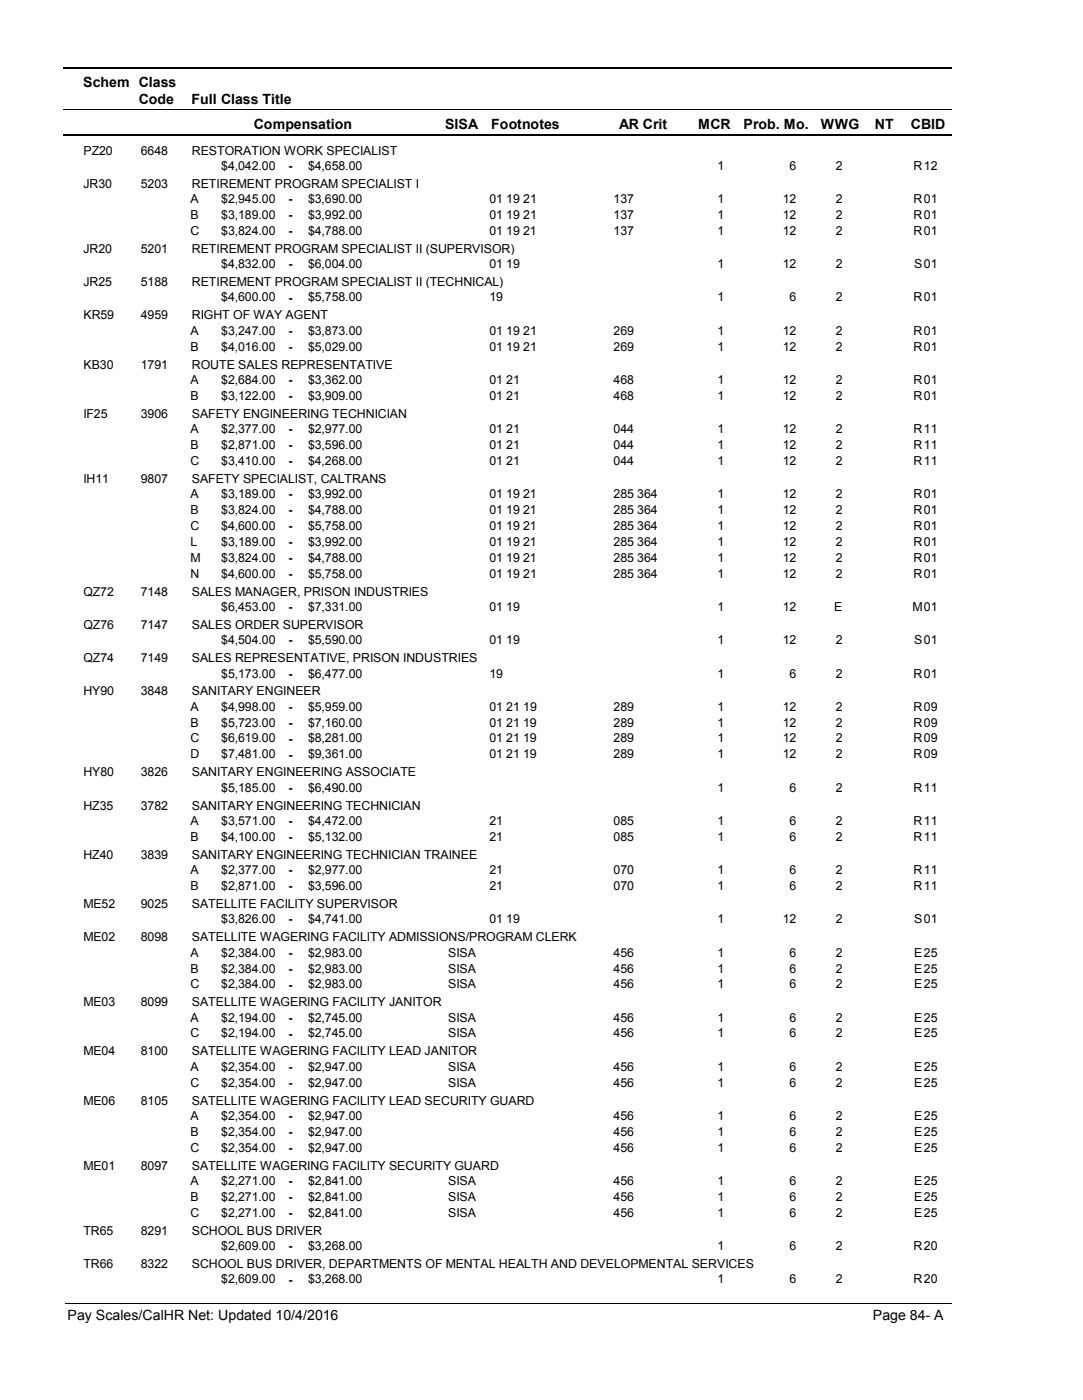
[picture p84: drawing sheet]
<svg xmlns="http://www.w3.org/2000/svg" width="216mm" height="279mm" viewBox="0 0 216 279" stroke-linecap="round" stroke-linejoin="round" font-family="sans-serif">
<defs><g id="words">
<g font-size="2.8">
<text x="16.6" y="17.3">Schem Class</text>
<text x="27.7" y="20.7">Code</text>
<text x="38.2" y="20.7">Full Class Title</text>
<text x="50.6" y="25.7">Compensation</text>
<text x="88.7" y="25.7">SISA</text>
<text x="98" y="25.7">Footnotes</text>
<text x="123.5" y="25.7">AR Crit</text>
<text x="139.2" y="25.7">MCR</text>
<text x="148.3" y="25.7">Prob. Mo.</text>
<text x="163.7" y="25.7">WWG</text>
<text x="174.5" y="25.7">NT</text>
<text x="181.6" y="25.7">CBID</text>
<text x="13.5" y="263.5">Pay Scales/CalHR Net: Updated 10/4/2016</text>
<text x="174.1" y="263.5">Page 84- A</text>
</g>
<g font-size="2.5">
<text x="16.6" y="30.8">PZ20</text>
<text x="28.1" y="30.8">6648</text>
<text x="38.2" y="30.8">RESTORATION WORK SPECIALIST</text>
<text x="44.1" y="33.9">$4,042.00</text>
<text x="57.5" y="33.9">-</text>
<text x="61.4" y="33.9">$4,658.00</text>
<text x="143.1" y="33.9">1</text>
<text x="157.5" y="33.9">6</text>
<text x="166.6" y="33.9">2</text>
<text x="182.2" y="33.9">R</text>
<text x="184.2" y="33.9">12</text>
<text x="16.6" y="37.5">JR30</text>
<text x="28.1" y="37.5">5203</text>
<text x="38" y="40.6">A</text>
<text x="38.2" y="37.5">RETIREMENT PROGRAM SPECIALIST I</text>
<text x="44.1" y="40.6">$2,945.00</text>
<text x="57.5" y="40.6">-</text>
<text x="61.4" y="40.6">$3,690.00</text>
<text x="97.6" y="40.6">01 19 21</text>
<text x="122.4" y="40.6">137</text>
<text x="143.1" y="40.6">1</text>
<text x="156.1" y="40.6">12</text>
<text x="166.6" y="40.6">2</text>
<text x="182.2" y="40.6">R</text>
<text x="184.2" y="40.6">01</text>
<text x="38" y="43.7">B</text>
<text x="38" y="46.9">C</text>
<text x="44.1" y="43.7">$3,189.00</text>
<text x="44.1" y="46.9">$3,824.00</text>
<text x="57.5" y="43.8">-</text>
<text x="57.5" y="46.9">-</text>
<text x="61.4" y="43.7">$3,992.00</text>
<text x="61.4" y="46.9">$4,788.00</text>
<text x="97.6" y="43.7">01 19 21</text>
<text x="97.6" y="46.9">01 19 21</text>
<text x="122.4" y="43.7">137</text>
<text x="122.4" y="46.9">137</text>
<text x="143.1" y="43.7">1</text>
<text x="143.1" y="46.9">1</text>
<text x="156.1" y="43.7">12</text>
<text x="156.1" y="46.9">12</text>
<text x="166.6" y="43.7">2</text>
<text x="166.6" y="46.9">2</text>
<text x="182.2" y="43.7">R</text>
<text x="182.2" y="46.9">R</text>
<text x="184.2" y="43.7">01</text>
<text x="184.2" y="46.9">01</text>
<text x="16.6" y="50.5">JR20</text>
<text x="28.1" y="50.5">5201</text>
<text x="38.2" y="50.5">RETIREMENT PROGRAM SPECIALIST II (SUPERVISOR)</text>
<text x="44.1" y="53.5">$4,832.00</text>
<text x="57.5" y="53.6">-</text>
<text x="61.4" y="53.5">$6,004.00</text>
<text x="97.6" y="53.5">01 19</text>
<text x="143.1" y="53.5">1</text>
<text x="156.1" y="53.5">12</text>
<text x="166.6" y="53.5">2</text>
<text x="182.3" y="53.5">S</text>
<text x="184.2" y="53.5">01</text>
<text x="16.6" y="57.1">JR25</text>
<text x="28.1" y="57.1">5188</text>
<text x="38.2" y="57.1">RETIREMENT PROGRAM SPECIALIST II (TECHNICAL)</text>
<text x="16.6" y="63.8">KR59</text>
<text x="28.1" y="63.8">4959</text>
<text x="38.2" y="63.8">RIGHT OF WAY AGENT</text>
<text x="44.1" y="60.2">$4,600.00</text>
<text x="57.5" y="60.2">-</text>
<text x="61.4" y="60.2">$5,758.00</text>
<text x="97.6" y="60.2">19</text>
<text x="143.1" y="60.2">1</text>
<text x="157.5" y="60.2">6</text>
<text x="166.6" y="60.2">2</text>
<text x="182.2" y="60.2">R</text>
<text x="184.2" y="60.2">01</text>
<text x="38" y="66.8">A</text>
<text x="38" y="70">B</text>
<text x="44.1" y="66.8">$3,247.00</text>
<text x="44.1" y="70">$4,016.00</text>
<text x="57.5" y="66.9">-</text>
<text x="57.5" y="70">-</text>
<text x="61.4" y="66.8">$3,873.00</text>
<text x="61.4" y="70">$5,029.00</text>
<text x="97.6" y="66.8">01 19 21</text>
<text x="97.6" y="70">01 19 21</text>
<text x="122.4" y="66.8">269</text>
<text x="122.4" y="70">269</text>
<text x="143.1" y="66.8">1</text>
<text x="143.1" y="70">1</text>
<text x="156.1" y="66.8">12</text>
<text x="156.1" y="70">12</text>
<text x="166.6" y="66.8">2</text>
<text x="166.6" y="70">2</text>
<text x="182.2" y="66.8">R</text>
<text x="182.2" y="70">R</text>
<text x="184.2" y="66.8">01</text>
<text x="184.2" y="70">01</text>
<text x="16.6" y="73.6">KB30</text>
<text x="28.1" y="73.6">1791</text>
<text x="38" y="76.6">A</text>
<text x="38.2" y="73.6">ROUTE SALES REPRESENTATIVE</text>
<text x="44.1" y="76.6">$2,684.00</text>
<text x="57.5" y="76.6">-</text>
<text x="61.4" y="76.6">$3,362.00</text>
<text x="97.6" y="76.6">01 21</text>
<text x="122.4" y="76.6">468</text>
<text x="143.1" y="76.6">1</text>
<text x="156.1" y="76.6">12</text>
<text x="166.6" y="76.6">2</text>
<text x="182.2" y="76.6">R</text>
<text x="184.2" y="76.6">01</text>
<text x="16.6" y="83.4">IF25</text>
<text x="28.1" y="83.4">3906</text>
<text x="38" y="79.8">B</text>
<text x="38.2" y="83.4">SAFETY ENGINEERING TECHNICIAN</text>
<text x="44.1" y="79.8">$3,122.00</text>
<text x="57.5" y="79.8">-</text>
<text x="61.4" y="79.8">$3,909.00</text>
<text x="97.6" y="79.8">01 21</text>
<text x="122.4" y="79.8">468</text>
<text x="143.1" y="79.8">1</text>
<text x="156.1" y="79.8">12</text>
<text x="166.6" y="79.8">2</text>
<text x="182.2" y="79.8">R</text>
<text x="184.2" y="79.8">01</text>
<text x="38" y="86.4">A</text>
<text x="38" y="89.6">B</text>
<text x="44.1" y="86.4">$2,377.00</text>
<text x="44.1" y="89.6">$2,871.00</text>
<text x="57.5" y="86.5">-</text>
<text x="57.5" y="89.6">-</text>
<text x="61.4" y="86.4">$2,977.00</text>
<text x="61.4" y="89.6">$3,596.00</text>
<text x="97.6" y="86.4">01 21</text>
<text x="97.6" y="89.6">01 21</text>
<text x="122.4" y="86.4">044</text>
<text x="122.4" y="89.6">044</text>
<text x="143.1" y="86.4">1</text>
<text x="143.1" y="89.6">1</text>
<text x="156.1" y="86.4">12</text>
<text x="156.1" y="89.6">12</text>
<text x="166.6" y="86.4">2</text>
<text x="166.6" y="89.6">2</text>
<text x="182.2" y="86.4">R</text>
<text x="182.2" y="89.6">R</text>
<text x="184.2" y="86.4">11</text>
<text x="184.2" y="89.6">11</text>
<text x="38" y="92.8">C</text>
<text x="44.1" y="92.8">$3,410.00</text>
<text x="57.5" y="92.8">-</text>
<text x="61.4" y="92.8">$4,268.00</text>
<text x="97.6" y="92.8">01 21</text>
<text x="122.4" y="92.8">044</text>
<text x="143.1" y="92.8">1</text>
<text x="156.1" y="92.8">12</text>
<text x="166.6" y="92.8">2</text>
<text x="182.2" y="92.8">R</text>
<text x="184.2" y="92.8">11</text>
<text x="16.6" y="96.4">IH11</text>
<text x="28.1" y="96.4">9807</text>
<text x="38" y="99.4">A</text>
<text x="38.2" y="96.4">SAFETY SPECIALIST, CALTRANS</text>
<text x="44.1" y="99.4">$3,189.00</text>
<text x="57.5" y="99.5">-</text>
<text x="61.4" y="99.4">$3,992.00</text>
<text x="97.6" y="99.4">01 19 21</text>
<text x="122.4" y="99.4">285 364</text>
<text x="143.1" y="99.4">1</text>
<text x="156.1" y="99.4">12</text>
<text x="166.6" y="99.4">2</text>
<text x="182.2" y="99.4">R</text>
<text x="184.2" y="99.4">01</text>
<text x="38" y="102.6">B</text>
<text x="38" y="105.8">C</text>
<text x="44.1" y="102.6">$3,824.00</text>
<text x="44.1" y="105.8">$4,600.00</text>
<text x="57.5" y="102.6">-</text>
<text x="57.5" y="105.8">-</text>
<text x="61.4" y="102.6">$4,788.00</text>
<text x="61.4" y="105.8">$5,758.00</text>
<text x="97.6" y="102.6">01 19 21</text>
<text x="97.6" y="105.8">01 19 21</text>
<text x="122.4" y="102.6">285 364</text>
<text x="122.4" y="105.8">285 364</text>
<text x="143.1" y="102.6">1</text>
<text x="143.1" y="105.8">1</text>
<text x="156.1" y="102.6">12</text>
<text x="156.1" y="105.8">12</text>
<text x="166.6" y="102.6">2</text>
<text x="166.6" y="105.8">2</text>
<text x="182.2" y="102.6">R</text>
<text x="182.2" y="105.8">R</text>
<text x="184.2" y="102.6">01</text>
<text x="184.2" y="105.8">01</text>
<text x="38" y="109">L</text>
<text x="38" y="112.1">M</text>
<text x="44.1" y="109">$3,189.00</text>
<text x="44.1" y="112.1">$3,824.00</text>
<text x="57.5" y="109">-</text>
<text x="57.5" y="112.2">-</text>
<text x="61.4" y="109">$3,992.00</text>
<text x="61.4" y="112.1">$4,788.00</text>
<text x="97.6" y="109">01 19 21</text>
<text x="97.6" y="112.1">01 19 21</text>
<text x="122.4" y="109">285 364</text>
<text x="122.4" y="112.1">285 364</text>
<text x="143.1" y="109">1</text>
<text x="143.1" y="112.1">1</text>
<text x="156.1" y="109">12</text>
<text x="156.1" y="112.1">12</text>
<text x="166.6" y="109">2</text>
<text x="166.6" y="112.1">2</text>
<text x="182.2" y="109">R</text>
<text x="182.2" y="112.1">R</text>
<text x="184.2" y="109">01</text>
<text x="184.2" y="112.1">01</text>
<text x="16.6" y="118.9">QZ72</text>
<text x="28.1" y="118.9">7148</text>
<text x="38" y="115.3">N</text>
<text x="38.2" y="118.9">SALES MANAGER, PRISON INDUSTRIES</text>
<text x="44.1" y="115.3">$4,600.00</text>
<text x="57.5" y="115.4">-</text>
<text x="61.4" y="115.3">$5,758.00</text>
<text x="97.6" y="115.3">01 19 21</text>
<text x="122.4" y="115.3">285 364</text>
<text x="143.1" y="115.3">1</text>
<text x="156.1" y="115.3">12</text>
<text x="166.6" y="115.3">2</text>
<text x="182.2" y="115.3">R</text>
<text x="184.2" y="115.3">01</text>
<text x="16.6" y="125.5">QZ76</text>
<text x="28.1" y="125.5">7147</text>
<text x="38.2" y="125.5">SALES ORDER SUPERVISOR</text>
<text x="44.1" y="121.9">$6,453.00</text>
<text x="57.5" y="122">-</text>
<text x="61.4" y="121.9">$7,331.00</text>
<text x="97.6" y="121.9">01 19</text>
<text x="143.1" y="121.9">1</text>
<text x="156.1" y="121.9">12</text>
<text x="166.3" y="121.9">E</text>
<text x="181.9" y="121.9">M</text>
<text x="184.2" y="121.9">01</text>
<text x="44.1" y="128.6">$4,504.00</text>
<text x="57.5" y="128.6">-</text>
<text x="61.4" y="128.6">$5,590.00</text>
<text x="97.6" y="128.6">01 19</text>
<text x="143.1" y="128.6">1</text>
<text x="156.1" y="128.6">12</text>
<text x="166.6" y="128.6">2</text>
<text x="182.3" y="128.6">S</text>
<text x="184.2" y="128.6">01</text>
<text x="16.6" y="132.2">QZ74</text>
<text x="28.1" y="132.2">7149</text>
<text x="38.2" y="132.2">SALES REPRESENTATIVE, PRISON INDUSTRIES</text>
<text x="44.1" y="135.2">$5,173.00</text>
<text x="57.5" y="135.3">-</text>
<text x="61.4" y="135.2">$6,477.00</text>
<text x="97.6" y="135.2">19</text>
<text x="143.1" y="135.2">1</text>
<text x="157.5" y="135.2">6</text>
<text x="166.6" y="135.2">2</text>
<text x="182.2" y="135.2">R</text>
<text x="184.2" y="135.2">01</text>
<text x="16.6" y="138.8">HY90</text>
<text x="28.1" y="138.8">3848</text>
<text x="38" y="141.8">A</text>
<text x="38.2" y="138.8">SANITARY ENGINEER</text>
<text x="44.1" y="141.8">$4,998.00</text>
<text x="57.5" y="141.9">-</text>
<text x="61.4" y="141.8">$5,959.00</text>
<text x="97.6" y="141.8">01 21 19</text>
<text x="122.4" y="141.8">289</text>
<text x="143.1" y="141.8">1</text>
<text x="156.1" y="141.8">12</text>
<text x="166.6" y="141.8">2</text>
<text x="182.2" y="141.8">R</text>
<text x="184.2" y="141.8">09</text>
<text x="38" y="145">B</text>
<text x="38" y="148.2">C</text>
<text x="44.1" y="145">$5,723.00</text>
<text x="44.1" y="148.2">$6,619.00</text>
<text x="57.5" y="145.1">-</text>
<text x="57.5" y="148.2">-</text>
<text x="61.4" y="145">$7,160.00</text>
<text x="61.4" y="148.2">$8,281.00</text>
<text x="97.6" y="145">01 21 19</text>
<text x="97.6" y="148.2">01 21 19</text>
<text x="122.4" y="145">289</text>
<text x="122.4" y="148.2">289</text>
<text x="143.1" y="145">1</text>
<text x="143.1" y="148.2">1</text>
<text x="156.1" y="145">12</text>
<text x="156.1" y="148.2">12</text>
<text x="166.6" y="145">2</text>
<text x="166.6" y="148.2">2</text>
<text x="182.2" y="145">R</text>
<text x="182.2" y="148.2">R</text>
<text x="184.2" y="145">09</text>
<text x="184.2" y="148.2">09</text>
<text x="16.6" y="155">HY80</text>
<text x="28.1" y="155">3826</text>
<text x="38" y="151.4">D</text>
<text x="38.2" y="155">SANITARY ENGINEERING ASSOCIATE</text>
<text x="44.1" y="151.4">$7,481.00</text>
<text x="57.5" y="151.4">-</text>
<text x="61.4" y="151.4">$9,361.00</text>
<text x="97.6" y="151.4">01 21 19</text>
<text x="122.4" y="151.4">289</text>
<text x="143.1" y="151.4">1</text>
<text x="156.1" y="151.4">12</text>
<text x="166.6" y="151.4">2</text>
<text x="182.2" y="151.4">R</text>
<text x="184.2" y="151.4">09</text>
<text x="16.6" y="161.6">HZ35</text>
<text x="28.1" y="161.6">3782</text>
<text x="38.2" y="161.6">SANITARY ENGINEERING TECHNICIAN</text>
<text x="44.1" y="158">$5,185.00</text>
<text x="57.5" y="158.1">-</text>
<text x="61.4" y="158">$6,490.00</text>
<text x="143.1" y="158">1</text>
<text x="157.5" y="158">6</text>
<text x="166.6" y="158">2</text>
<text x="182.2" y="158">R</text>
<text x="184.2" y="158">11</text>
<text x="38" y="164.7">A</text>
<text x="38" y="167.8">B</text>
<text x="44.1" y="164.7">$3,571.00</text>
<text x="44.1" y="167.8">$4,100.00</text>
<text x="57.5" y="164.7">-</text>
<text x="57.5" y="167.9">-</text>
<text x="61.4" y="164.7">$4,472.00</text>
<text x="61.4" y="167.8">$5,132.00</text>
<text x="97.6" y="164.7">21</text>
<text x="97.6" y="167.8">21</text>
<text x="122.4" y="164.7">085</text>
<text x="122.4" y="167.8">085</text>
<text x="143.1" y="164.7">1</text>
<text x="143.1" y="167.8">1</text>
<text x="157.5" y="164.7">6</text>
<text x="157.5" y="167.8">6</text>
<text x="166.6" y="164.7">2</text>
<text x="166.6" y="167.8">2</text>
<text x="182.2" y="164.7">R</text>
<text x="182.2" y="167.8">R</text>
<text x="184.2" y="164.7">11</text>
<text x="184.2" y="167.8">11</text>
<text x="16.6" y="171.4">HZ40</text>
<text x="28.1" y="171.4">3839</text>
<text x="38.2" y="171.4">SANITARY ENGINEERING TECHNICIAN TRAINEE</text>
<text x="38" y="174.5">A</text>
<text x="38" y="177.6">B</text>
<text x="44.1" y="174.5">$2,377.00</text>
<text x="44.1" y="177.6">$2,871.00</text>
<text x="57.5" y="174.5">-</text>
<text x="57.5" y="177.7">-</text>
<text x="61.4" y="174.5">$2,977.00</text>
<text x="61.4" y="177.6">$3,596.00</text>
<text x="97.6" y="174.5">21</text>
<text x="97.6" y="177.6">21</text>
<text x="122.4" y="174.5">070</text>
<text x="122.4" y="177.6">070</text>
<text x="143.1" y="174.5">1</text>
<text x="143.1" y="177.6">1</text>
<text x="157.5" y="174.5">6</text>
<text x="157.5" y="177.6">6</text>
<text x="166.6" y="174.5">2</text>
<text x="166.6" y="177.6">2</text>
<text x="182.2" y="174.5">R</text>
<text x="182.2" y="177.6">R</text>
<text x="184.2" y="174.5">11</text>
<text x="184.2" y="177.6">11</text>
<text x="16.6" y="181.2">ME52</text>
<text x="28.1" y="181.2">9025</text>
<text x="38.2" y="181.2">SATELLITE FACILITY SUPERVISOR</text>
<text x="44.1" y="184.3">$3,826.00</text>
<text x="57.5" y="184.3">-</text>
<text x="61.4" y="184.3">$4,741.00</text>
<text x="97.6" y="184.3">01 19</text>
<text x="143.1" y="184.3">1</text>
<text x="156.1" y="184.3">12</text>
<text x="166.6" y="184.3">2</text>
<text x="182.3" y="184.3">S</text>
<text x="184.2" y="184.3">01</text>
<text x="16.6" y="187.9">ME02</text>
<text x="28.1" y="187.9">8098</text>
<text x="38" y="190.9">A</text>
<text x="38.2" y="187.9">SATELLITE WAGERING FACILITY ADMISSIONS/PROGRAM CLERK</text>
<text x="44.1" y="190.9">$2,384.00</text>
<text x="57.5" y="191">-</text>
<text x="61.4" y="190.9">$2,983.00</text>
<text x="89.4" y="190.9">SISA</text>
<text x="122.4" y="190.9">456</text>
<text x="143.1" y="190.9">1</text>
<text x="157.5" y="190.9">6</text>
<text x="166.6" y="190.9">2</text>
<text x="182.3" y="190.9">E</text>
<text x="184.2" y="190.9">25</text>
<text x="38" y="194.1">B</text>
<text x="38" y="197.3">C</text>
<text x="44.1" y="194.1">$2,384.00</text>
<text x="44.1" y="197.3">$2,384.00</text>
<text x="57.5" y="194.1">-</text>
<text x="57.5" y="197.3">-</text>
<text x="61.4" y="194.1">$2,983.00</text>
<text x="61.4" y="197.3">$2,983.00</text>
<text x="89.4" y="194.1">SISA</text>
<text x="89.4" y="197.3">SISA</text>
<text x="122.4" y="194.1">456</text>
<text x="122.4" y="197.3">456</text>
<text x="143.1" y="194.1">1</text>
<text x="143.1" y="197.3">1</text>
<text x="157.5" y="194.1">6</text>
<text x="157.5" y="197.3">6</text>
<text x="166.6" y="194.1">2</text>
<text x="166.6" y="197.3">2</text>
<text x="182.3" y="194.1">E</text>
<text x="182.3" y="197.3">E</text>
<text x="184.2" y="194.1">25</text>
<text x="184.2" y="197.3">25</text>
<text x="16.6" y="200.9">ME03</text>
<text x="28.1" y="200.9">8099</text>
<text x="38" y="203.9">A</text>
<text x="38.2" y="200.9">SATELLITE WAGERING FACILITY JANITOR</text>
<text x="44.1" y="203.9">$2,194.00</text>
<text x="57.5" y="203.9">-</text>
<text x="61.4" y="203.9">$2,745.00</text>
<text x="89.4" y="203.9">SISA</text>
<text x="122.4" y="203.9">456</text>
<text x="143.1" y="203.9">1</text>
<text x="157.5" y="203.9">6</text>
<text x="166.6" y="203.9">2</text>
<text x="182.3" y="203.9">E</text>
<text x="184.2" y="203.9">25</text>
<text x="38" y="207.1">C</text>
<text x="44.1" y="207.1">$2,194.00</text>
<text x="57.5" y="207.1">-</text>
<text x="61.4" y="207.1">$2,745.00</text>
<text x="89.4" y="207.1">SISA</text>
<text x="122.4" y="207.1">456</text>
<text x="143.1" y="207.1">1</text>
<text x="157.5" y="207.1">6</text>
<text x="166.6" y="207.1">2</text>
<text x="182.3" y="207.1">E</text>
<text x="184.2" y="207.1">25</text>
<text x="16.6" y="210.7">ME04</text>
<text x="28.1" y="210.7">8100</text>
<text x="38" y="213.7">A</text>
<text x="38.2" y="210.7">SATELLITE WAGERING FACILITY LEAD JANITOR</text>
<text x="44.1" y="213.7">$2,354.00</text>
<text x="57.5" y="213.7">-</text>
<text x="61.4" y="213.7">$2,947.00</text>
<text x="89.4" y="213.7">SISA</text>
<text x="122.4" y="213.7">456</text>
<text x="143.1" y="213.7">1</text>
<text x="157.5" y="213.7">6</text>
<text x="166.6" y="213.7">2</text>
<text x="182.3" y="213.7">E</text>
<text x="184.2" y="213.7">25</text>
<text x="16.6" y="220.5">ME06</text>
<text x="28.1" y="220.5">8105</text>
<text x="38" y="216.9">C</text>
<text x="38.2" y="220.5">SATELLITE WAGERING FACILITY LEAD SECURITY GUARD</text>
<text x="44.1" y="216.9">$2,354.00</text>
<text x="57.5" y="216.9">-</text>
<text x="61.4" y="216.9">$2,947.00</text>
<text x="89.4" y="216.9">SISA</text>
<text x="122.4" y="216.9">456</text>
<text x="143.1" y="216.9">1</text>
<text x="157.5" y="216.9">6</text>
<text x="166.6" y="216.9">2</text>
<text x="182.3" y="216.9">E</text>
<text x="184.2" y="216.9">25</text>
<text x="38" y="223.5">A</text>
<text x="38" y="226.7">B</text>
<text x="44.1" y="223.5">$2,354.00</text>
<text x="44.1" y="226.7">$2,354.00</text>
<text x="57.5" y="223.6">-</text>
<text x="57.5" y="226.8">-</text>
<text x="61.4" y="223.5">$2,947.00</text>
<text x="61.4" y="226.7">$2,947.00</text>
<text x="122.4" y="223.5">456</text>
<text x="122.4" y="226.7">456</text>
<text x="143.1" y="223.5">1</text>
<text x="143.1" y="226.7">1</text>
<text x="157.5" y="223.5">6</text>
<text x="157.5" y="226.7">6</text>
<text x="166.6" y="223.5">2</text>
<text x="166.6" y="226.7">2</text>
<text x="182.3" y="223.5">E</text>
<text x="182.3" y="226.7">E</text>
<text x="184.2" y="223.5">25</text>
<text x="184.2" y="226.7">25</text>
<text x="16.6" y="233.5">ME01</text>
<text x="28.1" y="233.5">8097</text>
<text x="38" y="229.9">C</text>
<text x="38.2" y="233.5">SATELLITE WAGERING FACILITY SECURITY GUARD</text>
<text x="44.1" y="229.9">$2,354.00</text>
<text x="57.5" y="229.9">-</text>
<text x="61.4" y="229.9">$2,947.00</text>
<text x="122.4" y="229.9">456</text>
<text x="143.1" y="229.9">1</text>
<text x="157.5" y="229.9">6</text>
<text x="166.6" y="229.9">2</text>
<text x="182.3" y="229.9">E</text>
<text x="184.2" y="229.9">25</text>
<text x="38" y="236.5">A</text>
<text x="38" y="239.7">B</text>
<text x="44.1" y="236.5">$2,271.00</text>
<text x="44.1" y="239.7">$2,271.00</text>
<text x="57.5" y="236.5">-</text>
<text x="57.5" y="239.7">-</text>
<text x="61.4" y="236.5">$2,841.00</text>
<text x="61.4" y="239.7">$2,841.00</text>
<text x="89.4" y="236.5">SISA</text>
<text x="89.4" y="239.7">SISA</text>
<text x="122.4" y="236.5">456</text>
<text x="122.4" y="239.7">456</text>
<text x="143.1" y="236.5">1</text>
<text x="143.1" y="239.7">1</text>
<text x="157.5" y="236.5">6</text>
<text x="157.5" y="239.7">6</text>
<text x="166.6" y="236.5">2</text>
<text x="166.6" y="239.7">2</text>
<text x="182.3" y="236.5">E</text>
<text x="182.3" y="239.7">E</text>
<text x="184.2" y="236.5">25</text>
<text x="184.2" y="239.7">25</text>
<text x="38" y="242.9">C</text>
<text x="44.1" y="242.9">$2,271.00</text>
<text x="57.5" y="242.9">-</text>
<text x="61.4" y="242.9">$2,841.00</text>
<text x="89.4" y="242.9">SISA</text>
<text x="122.4" y="242.9">456</text>
<text x="143.1" y="242.9">1</text>
<text x="157.5" y="242.9">6</text>
<text x="166.6" y="242.9">2</text>
<text x="182.3" y="242.9">E</text>
<text x="184.2" y="242.9">25</text>
<text x="16.6" y="246.4">TR65</text>
<text x="28.1" y="246.4">8291</text>
<text x="38.2" y="246.4">SCHOOL BUS DRIVER</text>
<text x="44.1" y="249.5">$2,609.00</text>
<text x="57.5" y="249.5">-</text>
<text x="61.4" y="249.5">$3,268.00</text>
<text x="143.1" y="249.5">1</text>
<text x="157.5" y="249.5">6</text>
<text x="166.6" y="249.5">2</text>
<text x="182.2" y="249.5">R</text>
<text x="184.2" y="249.5">20</text>
<text x="16.6" y="253.1">TR66</text>
<text x="28.1" y="253.1">8322</text>
<text x="38.2" y="253.1">SCHOOL BUS DRIVER, DEPARTMENTS OF MENTAL HEALTH AND DEVELOPMENTAL SERVICES</text>
<text x="44.1" y="256.2">$2,609.00</text>
<text x="57.5" y="256.2">-</text>
<text x="61.4" y="256.2">$3,268.00</text>
<text x="143.1" y="256.2">1</text>
<text x="157.5" y="256.2">6</text>
<text x="166.6" y="256.2">2</text>
<text x="182.2" y="256.2">R</text>
<text x="184.2" y="256.2">20</text>
</g>
</g></defs>
<path d="M12.7 13.5h177.1" fill="none" stroke="#000" stroke-width=".36"/>
<path d="M12.7 21.9h177.1" fill="none" stroke="#000" stroke-width=".2"/>
<path d="M12.7 27h177.1" fill="none" stroke="#000" stroke-width=".35"/>
<g fill="#fff">
<path d="M40.4 31.3h16.2v3h-16.2z" fill-rule="evenodd"/>
<path d="M183.9 31.3h4.1v3h-4.1z" fill-rule="evenodd"/>
<path d="M40.4 37.9h16.2v3h-16.2z" fill-rule="evenodd"/>
<path d="M183.9 37.9h4.1v3h-4.1z" fill-rule="evenodd"/>
<path d="M40.4 41.1h16.2v3h-16.2z" fill-rule="evenodd"/>
<path d="M183.9 41.1h4.1v3h-4.1z" fill-rule="evenodd"/>
<path d="M40.4 44.3h16.2v3h-16.2z" fill-rule="evenodd"/>
<path d="M183.9 44.3h4.1v3h-4.1z" fill-rule="evenodd"/>
<path d="M40.4 50.9h16.2v3h-16.2z" fill-rule="evenodd"/>
<path d="M183.9 50.9h4.1v3h-4.1z" fill-rule="evenodd"/>
<path d="M40.4 57.6h16.2v2.9h-16.2z" fill-rule="evenodd"/>
<path d="M183.9 57.6h4.1v2.9h-4.1z" fill-rule="evenodd"/>
<path d="M40.4 64.2h16.2v3h-16.2z" fill-rule="evenodd"/>
<path d="M183.9 64.2h4.1v3h-4.1z" fill-rule="evenodd"/>
<path d="M40.4 67.4h16.2v3h-16.2z" fill-rule="evenodd"/>
<path d="M183.9 67.4h4.1v3h-4.1z" fill-rule="evenodd"/>
<path d="M40.4 74h16.2v3h-16.2z" fill-rule="evenodd"/>
<path d="M183.9 74h4.1v3h-4.1z" fill-rule="evenodd"/>
<path d="M40.4 77.2h16.2v2.9h-16.2z" fill-rule="evenodd"/>
<path d="M183.9 77.2h4.1v2.9h-4.1z" fill-rule="evenodd"/>
<path d="M40.4 83.8h16.2v3h-16.2z" fill-rule="evenodd"/>
<path d="M183.9 83.8h4.1v3h-4.1z" fill-rule="evenodd"/>
<path d="M40.4 87h16.2v3h-16.2z" fill-rule="evenodd"/>
<path d="M183.9 87h4.1v3h-4.1z" fill-rule="evenodd"/>
<path d="M40.4 90.2h16.2v3h-16.2z" fill-rule="evenodd"/>
<path d="M183.9 90.2h4.1v3h-4.1z" fill-rule="evenodd"/>
<path d="M40.4 96.8h16.2v3h-16.2z" fill-rule="evenodd"/>
<path d="M183.9 96.8h4.1v3h-4.1z" fill-rule="evenodd"/>
<path d="M40.4 100h16.2v3h-16.2z" fill-rule="evenodd"/>
<path d="M183.9 100h4.1v3h-4.1z" fill-rule="evenodd"/>
<path d="M40.4 103.2h16.2v3h-16.2z" fill-rule="evenodd"/>
<path d="M183.9 103.2h4.1v3h-4.1z" fill-rule="evenodd"/>
<path d="M40.4 106.4h16.2v2.9h-16.2z" fill-rule="evenodd"/>
<path d="M183.9 106.4h4.1v2.9h-4.1z" fill-rule="evenodd"/>
<path d="M40.4 109.5h16.2v3h-16.2z" fill-rule="evenodd"/>
<path d="M183.9 109.5h4.1v3h-4.1z" fill-rule="evenodd"/>
<path d="M40.4 112.7h16.2v3h-16.2z" fill-rule="evenodd"/>
<path d="M183.9 112.7h4.1v3h-4.1z" fill-rule="evenodd"/>
<path d="M40.4 119.3h16.2v3h-16.2z" fill-rule="evenodd"/>
<path d="M183.9 119.3h4.1v3h-4.1z" fill-rule="evenodd"/>
<path d="M40.4 126h16.2v2.9h-16.2z" fill-rule="evenodd"/>
<path d="M183.9 126h4.1v2.9h-4.1z" fill-rule="evenodd"/>
<path d="M40.4 132.6h16.2v3h-16.2z" fill-rule="evenodd"/>
<path d="M183.9 132.6h4.1v3h-4.1z" fill-rule="evenodd"/>
<path d="M40.4 139.2h16.2v3h-16.2z" fill-rule="evenodd"/>
<path d="M183.9 139.2h4.1v3h-4.1z" fill-rule="evenodd"/>
<path d="M40.4 142.4h16.2v3h-16.2z" fill-rule="evenodd"/>
<path d="M183.9 142.4h4.1v3h-4.1z" fill-rule="evenodd"/>
<path d="M40.4 145.6h16.2v3h-16.2z" fill-rule="evenodd"/>
<path d="M183.9 145.6h4.1v3h-4.1z" fill-rule="evenodd"/>
<path d="M40.4 148.8h16.2v2.9h-16.2z" fill-rule="evenodd"/>
<path d="M183.9 148.8h4.1v2.9h-4.1z" fill-rule="evenodd"/>
<path d="M40.4 155.4h16.2v3h-16.2z" fill-rule="evenodd"/>
<path d="M183.9 155.4h4.1v3h-4.1z" fill-rule="evenodd"/>
<path d="M40.4 162.1h16.2v2.9h-16.2z" fill-rule="evenodd"/>
<path d="M183.9 162.1h4.1v2.9h-4.1z" fill-rule="evenodd"/>
<path d="M40.4 165.2h16.2v3h-16.2z" fill-rule="evenodd"/>
<path d="M183.9 165.2h4.1v3h-4.1z" fill-rule="evenodd"/>
<path d="M40.4 171.8h16.2v3h-16.2z" fill-rule="evenodd"/>
<path d="M183.9 171.8h4.1v3h-4.1z" fill-rule="evenodd"/>
<path d="M40.4 175h16.2v3h-16.2z" fill-rule="evenodd"/>
<path d="M183.9 175h4.1v3h-4.1z" fill-rule="evenodd"/>
<path d="M40.4 181.7h16.2v3h-16.2z" fill-rule="evenodd"/>
<path d="M183.9 181.7h4.1v3h-4.1z" fill-rule="evenodd"/>
<path d="M40.4 188.3h16.2v3h-16.2z" fill-rule="evenodd"/>
<path d="M183.9 188.3h4.1v3h-4.1z" fill-rule="evenodd"/>
<path d="M40.4 191.5h16.2v3h-16.2z" fill-rule="evenodd"/>
<path d="M183.9 191.5h4.1v3h-4.1z" fill-rule="evenodd"/>
<path d="M40.4 194.7h16.2v3h-16.2z" fill-rule="evenodd"/>
<path d="M183.9 194.7h4.1v3h-4.1z" fill-rule="evenodd"/>
<path d="M40.4 201.3h16.2v3h-16.2z" fill-rule="evenodd"/>
<path d="M183.9 201.3h4.1v3h-4.1z" fill-rule="evenodd"/>
<path d="M40.4 204.5h16.2v2.9h-16.2z" fill-rule="evenodd"/>
<path d="M183.9 204.5h4.1v2.9h-4.1z" fill-rule="evenodd"/>
<path d="M40.4 211.1h16.2v3h-16.2z" fill-rule="evenodd"/>
<path d="M183.9 211.1h4.1v3h-4.1z" fill-rule="evenodd"/>
<path d="M40.4 214.3h16.2v3h-16.2z" fill-rule="evenodd"/>
<path d="M183.9 214.3h4.1v3h-4.1z" fill-rule="evenodd"/>
<path d="M40.4 220.9h16.2v3h-16.2z" fill-rule="evenodd"/>
<path d="M183.9 220.9h4.1v3h-4.1z" fill-rule="evenodd"/>
<path d="M40.4 224.1h16.2v3h-16.2z" fill-rule="evenodd"/>
<path d="M183.9 224.1h4.1v3h-4.1z" fill-rule="evenodd"/>
<path d="M40.4 227.3h16.2v3h-16.2z" fill-rule="evenodd"/>
<path d="M183.9 227.3h4.1v3h-4.1z" fill-rule="evenodd"/>
<path d="M40.4 233.9h16.2v3h-16.2z" fill-rule="evenodd"/>
<path d="M183.9 233.9h4.1v3h-4.1z" fill-rule="evenodd"/>
<path d="M40.4 237.1h16.2v3h-16.2z" fill-rule="evenodd"/>
<path d="M183.9 237.1h4.1v3h-4.1z" fill-rule="evenodd"/>
<path d="M40.4 240.2h16.2v3h-16.2z" fill-rule="evenodd"/>
<path d="M183.9 240.2h4.1v3h-4.1z" fill-rule="evenodd"/>
<path d="M40.4 246.9h16.2v3h-16.2z" fill-rule="evenodd"/>
<path d="M183.9 246.9h4.1v3h-4.1z" fill-rule="evenodd"/>
<path d="M40.4 253.5h16.2v3h-16.2z" fill-rule="evenodd"/>
<path d="M183.9 253.5h4.1v3h-4.1z" fill-rule="evenodd"/>
</g>
<path d="M13.1 260.1h176.7" fill="none" stroke="#000" stroke-width=".2"/>
<use href="#words"/>
</svg>
